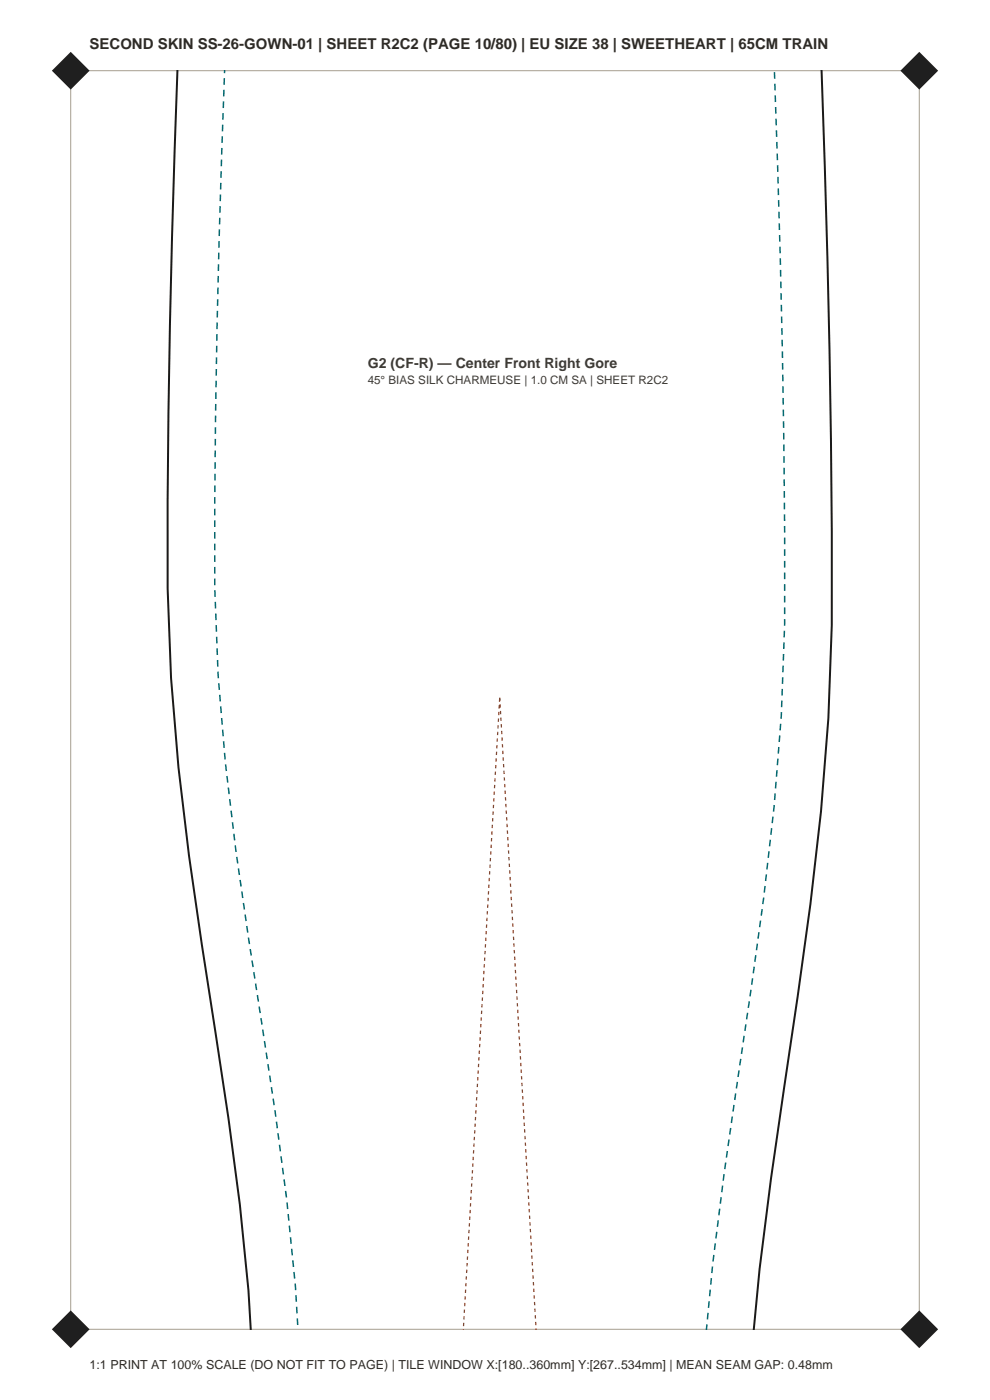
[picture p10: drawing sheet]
<svg xmlns="http://www.w3.org/2000/svg" width="210mm" height="297mm" viewBox="0 0 210 297" stroke-linecap="round" stroke-linejoin="round" font-family="sans-serif">
<defs><g id="words">
<text font-size="3.2" fill="#2e2b26" x="19" y="10.5">SECOND SKIN SS-26-GOWN-01 | SHEET R2C2 (PAGE 10/80) | EU SIZE 38 | SWEETHEART | 65CM TRAIN</text>
<text font-size="3" fill="#403b33" x="78" y="78">G2 (CF-R) — Center Front Right Gore</text>
<text font-size="2.6" fill="#2e2b26" x="19" y="290.5">1:1 PRINT AT 100% SCALE (DO NOT FIT TO PAGE) | TILE WINDOW X:[180..360mm] Y:[267..534mm] | MEAN SEAM GAP: 0.48mm</text>
<text font-size="2.5" fill="#403b33" x="78" y="81.5">45° BIAS SILK CHARMEUSE | 1.0 CM SA | SHEET R2C2</text>
</g></defs>
<path d="M15 15h180v267h-180z" fill="none" stroke="#a69e8f" stroke-width=".21"/>
<g fill="#1f1f1f">
<path d="M11 282l4-4 4 4-4 4z" fill-rule="evenodd"/>
<path d="M191 282l4-4 4 4-4 4z" fill-rule="evenodd"/>
<path d="M11 15l4-4 4 4-4 4z" fill-rule="evenodd"/>
<path d="M191 15l4-4 4 4-4 4z" fill-rule="evenodd"/>
</g>
<path d="M37.6 14.9l-.6 16.9a2555.1 2555.1 0 0 0-1.4 93.1 536.9 536.9 0 0 0 7.2 75.4l5.7 37 2.4 18.3 1.8 18.1 .5 8.4M174.3 14.9l.7 20.3a2794.5 2794.5 0 0 1 1.4 97.4 585.5 585.5 0 0 1-7.2 78.8l-5.7 38.6-2.4 19.2-1.2 12.9" fill="none" stroke="#1a1a1a" stroke-width=".42"/>
<path d="M164.3 14.9l.7 20.6a2788.7 2788.7 0 0 1 1.4 96.9 576.1 576.1 0 0 1-7.1 77.5l-5.7 38.8-2.4 19.4-1.4 14M63.2 282.1l-.5-9.2-1.9-18.5-2.4-18.5-5.7-37.1a527.1 527.1 0 0 1-7.1-74.1 2642.1 2642.1 0 0 1 2-109.8" fill="none" stroke="#036970" stroke-width=".32" stroke-dasharray="1.4 1.1" stroke-linecap="butt"/>
<path d="M106 148l7.7 134.1M98.3 282.1l7.7-134.1" fill="none" stroke="#9e401f" stroke-width=".26" stroke-dasharray=".7 .7" stroke-linecap="butt"/>
<use href="#words"/>
</svg>
